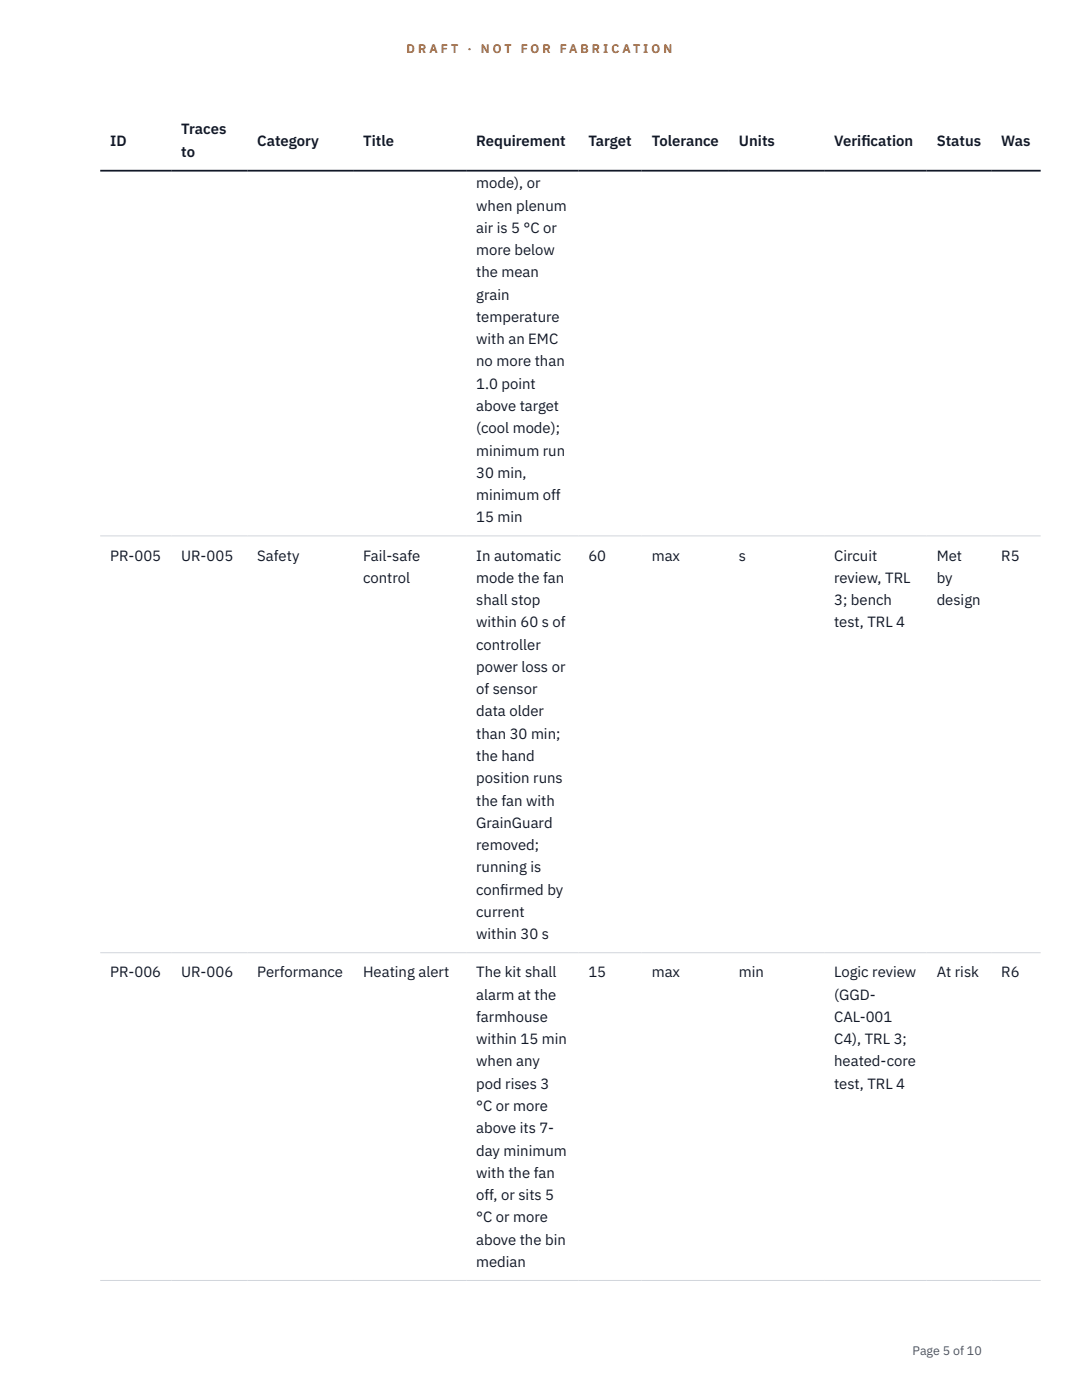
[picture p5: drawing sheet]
<svg xmlns="http://www.w3.org/2000/svg" width="216mm" height="279mm" viewBox="0 0 216 279" stroke-linecap="round" stroke-linejoin="round" font-family="sans-serif">
<defs><g id="words">
<g font-size="3" fill="#111827">
<text x="22" y="29.1">ID</text>
<text x="36.2" y="26.8">Traces</text>
<text x="51.3" y="29.1">Category</text>
<text x="72.5" y="29.1">Title</text>
<text x="95" y="29.1">Requirement</text>
<text x="117.4" y="29.1">Target</text>
<text x="130" y="29.1">Tolerance</text>
<text x="147.5" y="29.1">Units</text>
<text x="166.4" y="29.1">Verif</text>
<text x="171.9" y="29.1">ication</text>
<text x="186.9" y="29.1">Status</text>
<text x="199.8" y="29.1">Was</text>
<text x="36.2" y="31.3">to</text>
<text x="95" y="37.6">mode), or</text>
<text x="95" y="42">when plenum</text>
<text x="95" y="46.5">air is 5 °C or</text>
<text x="95" y="50.9">more below</text>
<text x="95" y="55.4">the mean</text>
<text x="95" y="59.8">grain</text>
<text x="95" y="64.2">temperature</text>
<text x="95" y="68.7">with an EMC</text>
<text x="95" y="73.1">no more than</text>
<text x="95" y="77.6">1.0 point</text>
<text x="95" y="82">above target</text>
<text x="95" y="86.5">(cool mode);</text>
<text x="95" y="90.9">minimum run</text>
<text x="95" y="95.4">30 min,</text>
<text x="95" y="99.8">minimum off</text>
<text x="95" y="104.3">15 min</text>
<text x="22" y="111.9">PR-005</text>
<text x="36.2" y="111.9">UR-005</text>
<text x="51.3" y="111.9">Safety</text>
<text x="72.5" y="111.9">Fail-safe</text>
<text x="95" y="111.9">In automatic</text>
<text x="117.4" y="111.9">60</text>
<text x="130" y="111.9">max</text>
<text x="147.5" y="111.9">s</text>
<text x="166.4" y="111.9">Circuit</text>
<text x="186.9" y="111.9">Met</text>
<text x="199.8" y="111.9">R5</text>
<text x="72.5" y="116.3">control</text>
<text x="95" y="116.3">mode the fan</text>
<text x="166.4" y="116.3">review, TRL</text>
<text x="186.9" y="116.3">by</text>
<text x="95" y="120.8">shall stop</text>
<text x="95" y="125.2">within 60 s of</text>
<text x="166.4" y="120.8">3; bench</text>
<text x="166.4" y="125.2">test, TRL 4</text>
<text x="186.9" y="120.8">design</text>
<text x="95" y="129.7">controller</text>
<text x="95" y="134.1">power loss or</text>
<text x="95" y="138.5">of sensor</text>
<text x="95" y="143">data older</text>
<text x="95" y="147.4">than 30 min;</text>
<text x="95" y="151.9">the hand</text>
<text x="95" y="156.3">position runs</text>
<text x="95" y="160.8">the fan with</text>
<text x="95" y="165.2">GrainGuard</text>
<text x="95" y="169.7">removed;</text>
<text x="95" y="174.1">running is</text>
<text x="95" y="178.5">conf</text>
<text x="99.8" y="178.5">irmed by</text>
<text x="95" y="183">current</text>
<text x="95" y="187.4">within 30 s</text>
<text x="22" y="195.1">PR-006</text>
<text x="36.2" y="195.1">UR-006</text>
<text x="51.3" y="195.1">Performance</text>
<text x="72.5" y="195.1">Heating alert</text>
<text x="95" y="195.1">The kit shall</text>
<text x="117.4" y="195.1">15</text>
<text x="130" y="195.1">max</text>
<text x="147.5" y="195.1">min</text>
<text x="166.4" y="195.1">Logic review</text>
<text x="186.9" y="195.1">At risk</text>
<text x="199.8" y="195.1">R6</text>
<text x="95" y="199.5">alarm at the</text>
<text x="95" y="203.9">farmhouse</text>
<text x="166.4" y="199.5">(GGD-</text>
<text x="166.4" y="203.9">CAL-001</text>
<text x="95" y="208.4">within 15 min</text>
<text x="166.4" y="208.4">C4), TRL 3;</text>
<text x="95" y="212.8">when any</text>
<text x="166.4" y="212.8">heated-core</text>
<text x="95" y="217.3">pod rises 3</text>
<text x="95" y="221.7">°C or more</text>
<text x="166.4" y="217.3">test, TRL 4</text>
<text x="95" y="226.2">above its 7-</text>
<text x="95" y="230.6">day minimum</text>
<text x="95" y="235.1">with the fan</text>
<text x="95" y="239.5">off, or sits 5</text>
<text x="95" y="244">°C or more</text>
<text x="95" y="248.4">above the bin</text>
<text x="95" y="252.8">median</text>
</g>
<g font-size="2.5" fill="#b45309">
<text x="81.1" y="10.5">D R A F T</text>
<text x="93.3" y="10.5">·</text>
<text x="95.9" y="10.5">N O T</text>
<text x="103.9" y="10.5">F O R</text>
<text x="111.7" y="10.5">F A B R I C A T I O N</text>
</g>
<text font-size="2.5" fill="#4b5563" x="182.1" y="270.3">Page 5 of 10</text>
</g></defs>
<path d="M20 107h187.7M20 190.1h187.7M20 255.5h187.7" fill="none" stroke="#d1d5db" stroke-width=".2"/>
<path d="M20 34.1h187.7" fill="none" stroke="#111827" stroke-width=".35"/>
<use href="#words"/>
</svg>
